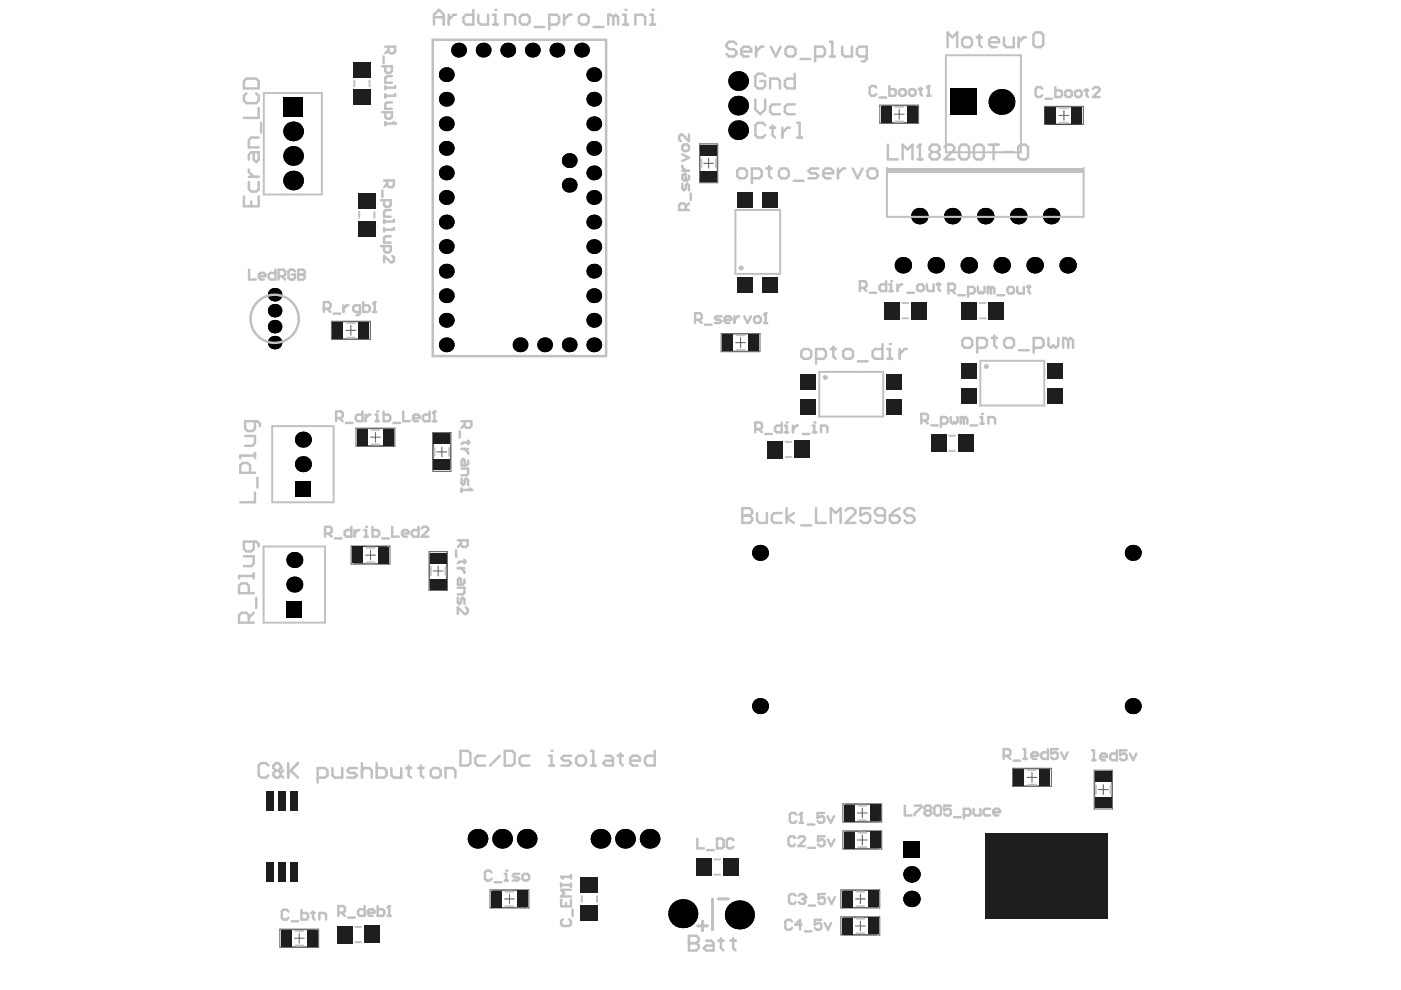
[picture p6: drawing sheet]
<svg xmlns="http://www.w3.org/2000/svg" width="297mm" height="210mm" viewBox="0 0 297 210" stroke-linecap="round" stroke-linejoin="round" font-family="sans-serif">
<g fill="none" stroke="#5a5a5a" stroke-width=".21">
<path d="M148.3 30.5h3.9v8.2h-3.9zM148.4 31.1h3.7v7h-3.7zM149.2 34.6h2.1M150.2 33.6v2.1M186.5 22.3h8.3v3.8h-8.3zM187.2 22.4h6.9v3.6h-6.9zM189.6 24.2h2.1M190.6 23.2v2.1M221.5 22.5h8.2v3.9h-8.2zM222.1 22.7h7v3.6h-7zM224.5 24.5h2.1M225.6 23.4v2.1"/>
<path d="M70.3 68.1h8.2v3.9h-8.2zM70.9 68.2h7v3.7h-7zM73.3 70h2.1M74.4 69v2.1M152.9 70.7h8.2v3.9h-8.2zM153.5 70.8h7v3.7h-7zM156 72.6h2.1M157 71.6v2.1M75.5 90.8h8.2v3.8h-8.2zM76.1 90.9h7v3.6h-7zM78.6 92.7h2M79.6 91.7v2"/>
<path d="M91.8 91.7h3.8v8.2h-3.8zM91.9 92.3h3.6v7h-3.6zM92.6 95.8h2.1M93.7 94.8v2.1M74.4 115.8h8.3v3.8h-8.3zM75.1 115.9h7v3.6h-7zM77.5 117.7h2.1M78.6 116.6v2.1M91 117h3.8v8.2h-3.8zM91.1 117.6h3.6v7h-3.6zM91.9 121.1h2M92.9 120v2.1"/>
<path d="M178.7 170.4h8.2v3.9h-8.2zM178.7 176.2h8.2v3.8h-8.2zM179.3 170.5h7v3.7h-7zM179.3 176.3h7v3.6h-7zM181.8 178.1h2.1M181.8 172.4h2.1M182.8 171.3v2.1M182.8 177.1v2M214.7 162.9h8.2v3.8h-8.2zM215.3 163h7v3.6h-7zM217.8 164.8h2M218.8 163.8v2.1"/>
<path d="M232 163.3h3.8v8.2h-3.8zM232.1 163.9h3.6v7h-3.6zM232.9 167.4h2.1M233.9 166.4v2.1M59.3 197h8.3v3.9h-8.3zM60 197.1h6.9v3.7h-6.9zM62.4 198.9h2.1M63.4 197.9v2.1M103.9 188.7h8.2v3.8h-8.2zM104.5 188.8h7v3.6h-7zM107 190.6h2.1M108 189.6v2"/>
<path d="M178.3 188.7h8.2v3.8h-8.2zM178.3 194.4h8.2v3.9h-8.2zM178.9 188.8h7v3.6h-7zM178.9 194.5h7v3.6h-7zM181.4 190.6h2.1M181.4 196.3h2.1M182.4 189.6v2M182.4 195.3v2.1"/>
</g>
<path d="M147.9 196.3h2.1M148.9 195.3v2.1M151 190.6v6.5M152.3 190.6h2.1" fill="none" stroke="#8c8c8c" stroke-width=".52"/>
<g fill="#000">
<circle cx="94.6" cy="15.8" r="1.56"/>
<circle cx="97.2" cy="10.6" r="1.56"/>
<circle cx="102.4" cy="10.6" r="1.56"/>
<circle cx="107.7" cy="10.6" r="1.56"/>
<circle cx="112.9" cy="10.6" r="1.56"/>
<circle cx="118.1" cy="10.6" r="1.56"/>
<circle cx="123.3" cy="10.6" r="1.56"/>
<circle cx="125.9" cy="15.8" r="1.56"/>
<circle cx="156.5" cy="17.2" r="2.08"/>
<circle cx="62.1" cy="33.1" r="2.08"/>
<circle cx="62.1" cy="27.9" r="2.08"/>
<circle cx="62.1" cy="38.3" r="2.08"/>
<circle cx="94.6" cy="31.5" r="1.56"/>
<circle cx="94.6" cy="26.2" r="1.56"/>
<circle cx="94.6" cy="21" r="1.56"/>
<circle cx="94.6" cy="36.7" r="1.56"/>
<circle cx="120.7" cy="34.1" r="1.56"/>
<circle cx="120.7" cy="39.3" r="1.56"/>
<circle cx="125.9" cy="21" r="1.56"/>
<circle cx="125.9" cy="26.2" r="1.56"/>
<circle cx="125.9" cy="31.5" r="1.56"/>
<circle cx="125.9" cy="36.7" r="1.56"/>
<circle cx="156.5" cy="27.6" r="2.08"/>
<circle cx="156.5" cy="22.4" r="2.08"/>
<circle cx="212.3" cy="21.6" r="2.73"/>
<circle cx="94.6" cy="52.3" r="1.56"/>
<circle cx="94.6" cy="57.5" r="1.56"/>
<circle cx="94.6" cy="41.9" r="1.56"/>
<circle cx="94.6" cy="47.1" r="1.56"/>
<circle cx="125.9" cy="52.3" r="1.56"/>
<circle cx="125.9" cy="41.9" r="1.56"/>
<circle cx="125.9" cy="47.1" r="1.56"/>
<circle cx="125.9" cy="57.5" r="1.56"/>
<circle cx="191.4" cy="56.2" r="1.74"/>
<circle cx="194.9" cy="45.8" r="1.74"/>
<circle cx="198.4" cy="56.2" r="1.74"/>
<circle cx="201.9" cy="45.8" r="1.74"/>
<circle cx="205.4" cy="56.2" r="1.74"/>
<circle cx="208.9" cy="45.8" r="1.74"/>
<circle cx="212.4" cy="56.2" r="1.74"/>
<circle cx="215.9" cy="45.8" r="1.74"/>
<circle cx="219.4" cy="56.2" r="1.74"/>
<circle cx="222.9" cy="45.8" r="1.74"/>
<circle cx="226.4" cy="56.2" r="1.74"/>
<circle cx="58.2" cy="69.3" r="1.43"/>
<circle cx="58.2" cy="65.9" r="1.43"/>
<circle cx="58.2" cy="72.6" r="1.43"/>
<circle cx="58.2" cy="62.5" r="1.43"/>
<circle cx="94.6" cy="67.9" r="1.56"/>
<circle cx="94.6" cy="62.7" r="1.56"/>
<circle cx="94.6" cy="73.1" r="1.56"/>
<circle cx="110.3" cy="73.1" r="1.56"/>
<circle cx="115.5" cy="73.1" r="1.56"/>
<circle cx="120.7" cy="73.1" r="1.56"/>
<circle cx="125.9" cy="73.1" r="1.56"/>
<circle cx="125.9" cy="67.9" r="1.56"/>
<circle cx="125.9" cy="62.7" r="1.56"/>
<circle cx="64.2" cy="93.2" r="1.69"/>
<circle cx="64.2" cy="98.4" r="1.69"/>
<circle cx="62.4" cy="118.7" r="1.69"/>
<circle cx="161.1" cy="117.2" r="1.69"/>
<circle cx="240.2" cy="117.2" r="1.69"/>
<circle cx="62.4" cy="123.9" r="1.69"/>
<circle cx="161.1" cy="149.7" r="1.69"/>
<circle cx="240.2" cy="149.7" r="1.69"/>
<circle cx="101.2" cy="177.8" r="2.08"/>
<circle cx="106.5" cy="177.8" r="2.08"/>
<circle cx="111.7" cy="177.8" r="2.08"/>
<circle cx="127.3" cy="177.8" r="2.08"/>
<circle cx="132.5" cy="177.8" r="2.08"/>
<circle cx="137.7" cy="177.8" r="2.08"/>
<circle cx="144.8" cy="193.7" r="3.1"/>
<circle cx="156.8" cy="194" r="3.1"/>
<circle cx="193.3" cy="190.6" r="1.74"/>
<circle cx="193.3" cy="185.4" r="1.74"/>
</g>
<g fill="#000">
<path d="M201.4 18.9h5.6v5.5h-5.6z" fill-rule="evenodd"/>
<path d="M201.4 18.9h5.6v5.5h-5.6z" fill-rule="evenodd"/>
<path d="M60.1 20.6h4.1v4.1h-4.1z" fill-rule="evenodd"/>
<path d="M60.1 20.6h4.1v4.1h-4.1z" fill-rule="evenodd"/>
<path d="M62.6 102h3.3v3.3h-3.3z" fill-rule="evenodd"/>
<path d="M62.6 102h3.3v3.3h-3.3z" fill-rule="evenodd"/>
<path d="M60.7 127.4h3.4v3.5h-3.4z" fill-rule="evenodd"/>
<path d="M60.7 127.4h3.4v3.5h-3.4z" fill-rule="evenodd"/>
<path d="M191.5 178.5h3.5v3.4h-3.5z" fill-rule="evenodd"/>
<path d="M191.5 178.5h3.5v3.4h-3.5z" fill-rule="evenodd"/>
</g>
<g fill="#1e1e1e">
<path d="M56.4 182.8h1.6v4.1h-1.6z" fill-rule="evenodd"/>
<path d="M56.4 167.7h1.6v4.1h-1.6z" fill-rule="evenodd"/>
<path d="M61.6 182.8h1.6v4.1h-1.6z" fill-rule="evenodd"/>
<path d="M61.6 167.7h1.6v4.1h-1.6z" fill-rule="evenodd"/>
<path d="M65.1 197.2h2.3v3.4h-2.3z" fill-rule="evenodd"/>
<path d="M77.2 196.3h3.2v3.7h-3.2z" fill-rule="evenodd"/>
<path d="M81.2 91h2.3v3.5h-2.3z" fill-rule="evenodd"/>
<path d="M156.4 58.8h3.3v3.3h-3.3z" fill-rule="evenodd"/>
<path d="M156.4 40.7h3.3v3.3h-3.3z" fill-rule="evenodd"/>
<path d="M178.5 194.6h2.3v3.5h-2.3z" fill-rule="evenodd"/>
<path d="M214.9 163.1h2.3v3.5h-2.3z" fill-rule="evenodd"/>
<path d="M153.1 70.9h2.3v3.5h-2.3z" fill-rule="evenodd"/>
<path d="M178.5 188.9h2.3v3.5h-2.3z" fill-rule="evenodd"/>
<path d="M186.7 22.5h2.3v3.5h-2.3z" fill-rule="evenodd"/>
<path d="M227.2 22.8h2.3v3.4h-2.3z" fill-rule="evenodd"/>
<path d="M91.2 122.7h3.4v2.3h-3.4z" fill-rule="evenodd"/>
<path d="M148.5 30.7h3.5v2.3h-3.5z" fill-rule="evenodd"/>
<path d="M232.2 163.5h3.4v2.3h-3.4z" fill-rule="evenodd"/>
<path d="M59.5 197.2h2.3v3.5h-2.3z" fill-rule="evenodd"/>
<path d="M59 182.8h1.6v4.1h-1.6z" fill-rule="evenodd"/>
<path d="M59 167.7h1.6v4.1h-1.6z" fill-rule="evenodd"/>
<path d="M71.5 196.3h3.2v3.7h-3.2z" fill-rule="evenodd"/>
<path d="M74.7 115.9h2.2v3.5h-2.2z" fill-rule="evenodd"/>
<path d="M75.7 90.9h2.3v3.5h-2.3z" fill-rule="evenodd"/>
<path d="M76 68.3h2.3v3.5h-2.3z" fill-rule="evenodd"/>
<path d="M70.5 68.3h2.3v3.5h-2.3z" fill-rule="evenodd"/>
<path d="M74.9 13.2h3.7v3.3h-3.7z" fill-rule="evenodd"/>
<path d="M74.9 19h3.7v3.2h-3.7z" fill-rule="evenodd"/>
<path d="M80.2 116h2.3v3.5h-2.3z" fill-rule="evenodd"/>
<path d="M91.2 117.2h3.4v2.3h-3.4z" fill-rule="evenodd"/>
<path d="M123.1 191.8h3.7v3.3h-3.7z" fill-rule="evenodd"/>
<path d="M123.1 186.1h3.7v3.2h-3.7z" fill-rule="evenodd"/>
<path d="M153.3 182h3.3v3.7h-3.3z" fill-rule="evenodd"/>
<path d="M147.6 182h3.2v3.6h-3.2z" fill-rule="evenodd"/>
<path d="M148.5 36.2h3.5v2.3h-3.5z" fill-rule="evenodd"/>
<path d="M162.7 93.5h3.2v3.7h-3.2z" fill-rule="evenodd"/>
<path d="M168.4 93.4h3.3v3.7h-3.3z" fill-rule="evenodd"/>
<path d="M169.6 79.3h3.3v3.3h-3.3z" fill-rule="evenodd"/>
<path d="M169.6 84.6h3.3v3.3h-3.3z" fill-rule="evenodd"/>
<path d="M184 194.6h2.3v3.4h-2.3z" fill-rule="evenodd"/>
<path d="M184.4 176.3h2.3v3.5h-2.3z" fill-rule="evenodd"/>
<path d="M187.9 84.6h3.3v3.3h-3.3z" fill-rule="evenodd"/>
<path d="M187.8 79.3h3.3v3.2h-3.3z" fill-rule="evenodd"/>
<path d="M187.5 64h3.2v3.7h-3.2z" fill-rule="evenodd"/>
<path d="M197.4 92.2h3.2v3.7h-3.2z" fill-rule="evenodd"/>
<path d="M203.1 92.1h3.2v3.7h-3.2z" fill-rule="evenodd"/>
<path d="M203.7 77h3.3v3.2h-3.3z" fill-rule="evenodd"/>
<path d="M203.8 82.3h3.3v3.3h-3.3z" fill-rule="evenodd"/>
<path d="M203.9 64h3.2v3.7h-3.2z" fill-rule="evenodd"/>
<path d="M220.4 163h2.3v3.5h-2.3z" fill-rule="evenodd"/>
<path d="M222 82.2h3.3v3.3h-3.3z" fill-rule="evenodd"/>
<path d="M222 76.9h3.3v3.3h-3.3z" fill-rule="evenodd"/>
<path d="M232.2 169h3.4v2.3h-3.4z" fill-rule="evenodd"/>
<path d="M104.1 188.9h2.3v3.5h-2.3z" fill-rule="evenodd"/>
<path d="M109.6 188.8h2.3v3.5h-2.3z" fill-rule="evenodd"/>
<path d="M158.6 70.9h2.3v3.5h-2.3z" fill-rule="evenodd"/>
<path d="M184 188.9h2.3v3.4h-2.3z" fill-rule="evenodd"/>
<path d="M184.4 170.6h2.3v3.5h-2.3z" fill-rule="evenodd"/>
<path d="M192.3 22.4h2.3v3.5h-2.3z" fill-rule="evenodd"/>
<path d="M221.7 22.7h2.3v3.5h-2.3z" fill-rule="evenodd"/>
<path d="M92 97.4h3.4v2.3h-3.4z" fill-rule="evenodd"/>
<path d="M76 46.8h3.6v3.3h-3.6z" fill-rule="evenodd"/>
<path d="M92 91.9h3.4v2.3h-3.4z" fill-rule="evenodd"/>
<path d="M76 41h3.6v3.3h-3.6z" fill-rule="evenodd"/>
<path d="M178.9 176.4h2.3v3.5h-2.3z" fill-rule="evenodd"/>
<path d="M161.7 58.8h3.2v3.3h-3.2z" fill-rule="evenodd"/>
<path d="M193.2 64.1h3.2v3.6h-3.2z" fill-rule="evenodd"/>
<path d="M161.7 40.7h3.2v3.3h-3.2z" fill-rule="evenodd"/>
<path d="M209.6 64.1h3.3v3.6h-3.3z" fill-rule="evenodd"/>
<path d="M178.9 170.7h2.3v3.4h-2.3z" fill-rule="evenodd"/>
<path d="M208.9 176.5h26.1v18.3h-26.1z" fill-rule="evenodd"/>
</g>
<g fill="none" stroke="#c0c0c0" stroke-width=".42">
<path d="M55.9 19.7h12.3v21.5h-12.3zM75.1 17.1v1.2M78.4 17.1v1.2M200.6 11.7h15.9v20.6h-15.9zM148.7 33.8v1.7M151.8 33.8v1.7M188 35.6v10.4h41.7v-10.4M189.8 25.8h1.7M189.8 22.7h1.7M224.7 26h1.7M224.7 22.9h1.7M76.2 44.9v1.3"/>
<path d="M79.4 44.9v1.3M155.9 44.5h9.5v13.6h-9.5zM73.6 71.6h1.6M73.6 68.5h1.6M156.2 74.2h1.7M156.2 71.1h1.7M173.7 78.8h13.6v9.5h-13.6zM191.3 67.5h1.3M191.3 64.3h1.3M207.7 67.5h1.3M207.7 64.3h1.3M207.8 76.5h13.6v9.5h-13.6z"/>
<path d="M57.7 90.4h13v16.1h-13zM78.8 94.3h1.6M78.8 91.1h1.6M92.1 95v1.7M95.2 95v1.7M166.6 96.9h1.2M166.6 93.7h1.2M201.2 95.6h1.3M201.2 92.4h1.3M55.9 115.9h13v16.1h-13zM77.7 119.3h1.7M77.7 116.1h1.7"/>
<path d="M91.3 120.2v1.7M94.5 120.2v1.7M182 176.5h1.7M182 173.9h1.7M182 170.8h1.7M182 179.7h1.7M218 163.3h1.6M218 166.4h1.6M232.4 166.6v1.7M235.5 166.6v1.7M62.6 197.4h1.7M75.3 199.8h1.3"/>
<path d="M75.3 196.5h1.3M107.2 189h1.7M107.2 192.2h1.7M123.3 190v1.2M126.6 190v1.2M151.4 185.4h1.3M151.4 182.2h1.3M181.6 189h1.6M181.6 197.9h1.6M181.6 194.8h1.6M181.6 192.2h1.6M62.6 200.5h1.7"/>
</g>
<path d="M128.5 75.3v-66.9h-36.7v67.1h36.7M151 190.6v6.5" fill="none" stroke="#c0c0c0" stroke-width=".52"/>
<path d="M188 35.6h41.5v1h-41.5z" fill-rule="evenodd" fill="#c0c0c0"/>
<path d="M119 187.3v.7M119 190.8v1.4h2v-1.4M119 187.6h2M119 185.9h2M119.3 194.9l-.3 .4v.7l.3 .3h1.4l.3-.3v-.7l-.3-.4M120 191.5v.7M121 185.5v.8M121 187.3v.7M121 188.7h-2l.6 .7-.6 .7h2M121.4 192.8v1.4M152.3 190.6h2.1" fill="none" stroke="#c0c0c0" stroke-width=".52"/>
<circle cx="119" cy="185.9" r=".26" fill="#c0c0c0"/>
<g fill="none" stroke="#c0c0c0" stroke-width=".52">
<path d="M144.7 39v1l.3 .4 .4-.4v-.7l.3-.3 .4 .3v1.1M144.7 31l.3-.4h.7l.4 .4v.7l-.4 .3h-.7l-.3-.3zM144.7 35.2v.3l.7 .7M144.7 36.2h1.4M144.7 32.7l1.4 .7-1.4 .7M146.1 28.5v1.4l-1.4-1.4h-.3l-.4 .4v.7l.4 .3M146.1 37.2v.7l-.4 .4h-.7l-.3-.4v-.7l.3-.3h.4v1.4M145.4 44.5v-1l-.4-.4h-.6l-.4 .4v1h2.1M146.1 43.1l-.7 .7M146.4 41v1.4M168.9 172.7l-.4-.3h-.7l-.4 .3v1.4l.4 .4h.7l.4-.4M169.5 174.5h.7"/>
<path d="M169.9 172.4v2.1M119 185.9l.3 .4"/>
</g>
<circle cx="169.9" cy="172.4" r=".26" fill="#c0c0c0"/>
<path d="M169.9 172.4l-.4 .3M171.3 174.8h1.4M174.7 172.4h-1.4v1l.8-.4h.3l.3 .4v.7l-.3 .4h-.7l-.4-.4M175.4 173l.8 1.5 .6-1.5M146.1 198.4v3.1h1.5l.6-.5v-.5l-.6-.5h-1.5M147.9 196.3h2.1M148.9 195.3v2.1" fill="none" stroke="#c0c0c0" stroke-width=".52"/>
<circle cx="146.1" cy="200" r=".26" fill="#c0c0c0"/>
<g fill="none" stroke="#c0c0c0" stroke-width=".52">
<path d="M51.7 17.2l.5-.5h2.1l.5 .5v1.5h-3.1zM52.2 19.8l-.5 .5v1.1l.5 .5h2.1l.5-.5v-1.1l-.5-.5M81 14.1h2.1v1l-.4 .4h-.6l-.4-.4v-1M81.3 12v1.4M81.7 9.9h2.1v1l-.4 .4h-.7l-.3-.4v-1M81.7 18.2v.7M81.7 19.9v.8M82.4 10.6l-.7 .7M83.1 16.1h-1l-.4 .4v1h1.4M83.8 18.2v.4h-2.1M83.8 19.9v.4h-2.1M52.8 38.5v1.6l.5 .5h1l.5-.5v-1.6"/>
<path d="M52.8 35.9v.6l1 1M52.8 37.5h2M53.8 32.3v1.5l.5 .6 .5-.6v-1.5h-1.5l-.5 .5v1M54.8 22.9v2.1h-3.1M54.8 29.2h-1.5l-.5 .5v1.5h2M55.4 26v2.1M81 23.8h2.1v1l-.4 .4h-.6l-.4-.4v-1M81.7 25.9v.7M81.7 26.2h2.1M83.1 21.7h-1l-.4 .3v1.1h1.4M51.7 41.7v2h3.1v-2M53.3 42.7v1"/>
<path d="M52 92.4h2.1v1.6l-.6 .5h-1.5M54.1 89.3v1.6l-.6 .5h-1l-.5-.5v-1.6h2.6l.5 .5v.6M54.1 96.1v1M54.1 96.6h-3.2v.5M53 100.2v-1.5l-.5-.5h-1l-.6 .5v1.5h3.2M54.1 104.4v2.1h-3.2M54.6 101.3v2.1M217 158.8h.3v2.1M222.2 158.8v2.1h-1.1l-.3-.4v-.6l.3-.4h1.1M224.3 158.8h-1.4v1.1l.7-.4h.3l.4 .4v.6l-.4 .4h-.7l-.3-.4M224.9 159.5l.8 1.4 .7-1.4M231.6 159.1h.3v2.1"/>
<path d="M236.8 159.1v2.1h-1.1l-.3-.4v-.7l.3-.3h1.1M238.9 159.1h-1.4v1l1-.3 .4 .3v.7l-.4 .4h-.7l-.3-.4M239.5 159.8l.8 1.4 .7-1.4M147.8 177.8v2.1h1.5M152 177.8h1.1l.3 .4v1.3l-.3 .4h-1.1zM155.5 178.2l-.4-.4h-.6l-.4 .4v1.3l.4 .4h.6l.4-.4M168.6 177.7l-.4-.4h-.6l-.4 .4v1.3l.4 .4h.6l.4-.4M169.3 177.7l.3-.4h.7l.4 .4v.3l-1.4 1.4h1.4M171.4 179.8h1.4M174.8 177.3h-1.4v1.1l.7-.4h.4l.3 .4v.6l-.3 .4h-.7l-.4-.4M175.5 178l.7 1.4 .7-1.4M212.8 160.2h1l.4-.3v-.7l-.4-.4h-1v2.1"/>
<path d="M213.5 160.2l.7 .7M214.9 161.3h1.4M217 160.9h.6M218.7 160.2h1.4v-.3l-.4-.4h-.6l-.4 .4v.6l.4 .4h.6M231.6 161.2h.6M233.3 160.5h1.4v-.4l-.4-.3h-.6l-.4 .3v.7l.4 .4h.6M146.1 198.4h1.5l.6 .5v.5l-.6 .6h-1.5M149.7 199.4h1.1l.5 .6v1.5h-1.6l-.5-.5 .5-.5h1.6M149.9 180.2h1.4M152.3 199.4h1.1M152.9 198.9v2.1l.5 .5M154.9 199.4h1.1"/>
<path d="M155.5 198.9v2.1l.5 .5M167.9 195.4l-.3-.4h-.7l-.4 .4v1.3l.4 .4h.7l.3-.4M169.9 196.1h-1.3l1-1.1v2.1M170.7 197.5h1.3M174.1 195h-1.3v1.1l.6-.4h.4l.3 .4v.6l-.3 .4h-.7l-.3-.4M174.8 195.7l.7 1.4 .7-1.4"/>
</g>
<circle cx="83.8" cy="26.2" r=".26" fill="#c0c0c0"/>
<g fill="none" stroke="#c0c0c0" stroke-width=".52">
<path d="M83.4 25.9l.4 .3M97.5 91.4v1.4M97.9 89.3h2v1.1l-.3 .3h-.7l-.4-.3v-1.1M97.9 99.4h1.4v1l-.4 .4h-1M97.9 95.2h1.4M98.5 90l-.6 .7M98.5 95.2l.8 .7v.3M99.3 97.6v.7l-.4 .4h-1v-1.1l.3-.3 .3 .3v1.1M99.3 93.5v.7M99.6 93.8h-1.4l-.3 .4M97.9 101.4v1.1l.3 .3 .3-.3v-.7l.4-.4 .4 .4v1M97.9 103.5v.8"/>
<path d="M97.9 103.9h2"/>
</g>
<circle cx="99.9" cy="103.9" r=".26" fill="#c0c0c0"/>
<path d="M99.6 103.5l.3 .4M168.7 189.9l-.4-.3h-.6l-.4 .3v1.4l.4 .3h.6l.4-.3M169.4 189.9l.3-.3h.7l.3 .3v.3" fill="none" stroke="#c0c0c0" stroke-width=".52"/>
<circle cx="170.7" cy="190.2" r=".26" fill="#c0c0c0"/>
<g fill="none" stroke="#c0c0c0" stroke-width=".52">
<path d="M81.4 38.3h2.1v1l-.3 .4h-.7l-.4-.4v-1M82.1 39l-.7 .7M80.8 42.4h2v1.1l-.3 .3h-.7l-.4-.3v-1.1M80.8 52.2h2v1l-.3 .3h-.7l-.4-.3v-1M81.1 40.4v1.4M81.4 46.6v.7M81.4 48.3v.8M82.8 44.5h-1l-.4 .4v1h1.4M82.8 50.1h-1l-.4 .3v1.1h1.4M83.2 54.3l.3 .3v.7l-.3 .3h-.4l-1.4-1.3v1.3M83.5 46.6v.4h-2.1M83.5 48.3v.4h-2.1"/>
<path d="M51.7 118h2.1v1.5l-.5 .5h-1.6M53.8 114.8v1.6l-.5 .5h-1.1l-.5-.5v-1.6h2.6l.5 .5v.6M96.7 116.6v1.5M97.1 114.6h2.1v1l-.4 .4h-.7l-.4-.4v-1M97.7 115.2l-.6 .8M98.5 118.7v.7M98.8 119.1h-1.4l-.3 .3M52.8 132v-1.6l-.6-.5h-1l-.5 .5v1.6h3.1M52.8 125.8v-1.6l-.6-.5h-1l-.5 .5v1.6h3.1M53.8 122.1h-3.1v.5M53.8 129.9l-1 1.1M53.8 121.6v1"/>
<path d="M54.3 126.8v2.1M97.1 126.7v1l.3 .4 .3-.4v-.6l.4-.4 .4 .4v1M97.1 124.6h1.4v1.1l-.4 .3h-1M97.1 120.5h1.4M97.7 120.5l.8 .7v.3M98.5 122.9v.7l-.4 .3h-1v-1l.3-.4 .3 .4v1M98.8 128.8l.4 .3v.7l-.4 .4h-.3l-1.4-1.4v1.4M61.2 193.3l-.4-.4h-.7l-.4 .4v1.3l.4 .4h.7l.4-.4M61.8 195.3h1.4M63.9 192.9v2.1h1.1l.3-.4v-.7l-.3-.3h-1.1M66 193.6h.7M66.4 193.3v1.3l.3 .4"/>
<path d="M67.7 195v-1.4h1.1l.3 .3v1.1M104.2 185l-.4-.4h-.6l-.4 .4v1.3l.4 .4h.6l.4-.4M104.9 187.1h1.4M107 186.7h.7M107 185.3h.3v1.4M170.1 190.6h.3M170.4 190.6l.3 .4v.3l-.3 .3h-.7l-.3-.3M170.7 190.2l-.3 .4M171.5 192h1.3M174.9 189.6h-1.4v1l.7-.4h.4l.3 .4v.7l-.3 .3h-.7l-.4-.3M175.6 190.2l.7 1.4 .7-1.4"/>
</g>
<circle cx="107.3" cy="184.6" r=".26" fill="#c0c0c0"/>
<path d="M187.9 59.6v2.1h-1.1l-.3-.4v-.6l.3-.4h1.1M182.3 61h1l.4-.3v-.7l-.4-.4h-1v2.1M183 61l.7 .7M184.4 62.1h1.4M188.6 61.7h.6M188.6 60.3h.3v1.4M110.1 185.3h-1l-.4 .3 .4 .4h.6l.4 .3-.4 .4h-1M110.8 185.6l.3-.3h.7l.4 .3v.7l-.4 .4h-.7l-.3-.4z" fill="none" stroke="#c0c0c0" stroke-width=".52"/>
<circle cx="188.9" cy="59.6" r=".26" fill="#c0c0c0"/>
<g fill="none" stroke="#c0c0c0" stroke-width=".52">
<path d="M185.8 18.6l-.4-.4h-.6l-.4 .4v1.3l.4 .4h.6l.4-.4M188.6 18.2v2.1h1l.4-.4v-.6l-.4-.4h-1M190.6 19.3l.4-.4h.7l.4 .4v.6l-.4 .4h-.7l-.4-.4zM192.7 19.3l.4-.4h.7l.3 .4v.6l-.3 .4h-.7l-.4-.4zM194.8 18.9h.7M195.2 18.6v1.3l.3 .4M196.9 18.2v2.1M162.2 26.6l-.5-.6h-1l-.6 .6v2l.6 .6h1l.5-.6M163.3 27.1h1M163.8 26.6v2l.5 .6M165.9 27.1v2.1M167.4 27.1h-.5l-1 1"/>
<path d="M169 26h.5v3.2M169 29.2h1.1M186.5 20.7h1.4M196.5 20.3h.8M199 60v1.3l.4 .4M190.3 60.3v1.4M191.3 60.3h-.3l-.7 .7M192.4 62.1h1.4M194.5 60.7l.3-.4h.7l.4 .4v.6l-.4 .4h-.7l-.3-.4zM196.5 60.3v1l.4 .4h1v-1.4M198.6 60.3h.8"/>
</g>
<circle cx="196.9" cy="18.2" r=".26" fill="#c0c0c0"/>
<path d="M196.9 18.2l-.4 .4M71.7 193.5h1.1l.3-.4v-.6l-.3-.4h-1.1v2.1M72.4 193.5l.7 .7M73.8 194.6h1.4M77.3 192.1v2.1h-1l-.4-.4v-.7l.4-.3h1M78 193.5h1.4v-.4l-.4-.3h-.6l-.4 .3v.7l.4 .4h.6M80.1 192.1v2.1h1l.4-.4v-.7l-.4-.3h-1M82.2 194.2h.6M82.5 192.1v2.1" fill="none" stroke="#c0c0c0" stroke-width=".52"/>
<circle cx="82.5" cy="192.1" r=".26" fill="#c0c0c0"/>
<path d="M157.4 107.7v3.2h1.5l.6-.6v-.5l-.6-.5h-1.5M82.5 192.1l-.3 .4" fill="none" stroke="#c0c0c0" stroke-width=".52"/>
<circle cx="157.4" cy="109.3" r=".26" fill="#c0c0c0"/>
<g fill="none" stroke="#c0c0c0" stroke-width=".52">
<path d="M147.4 67.8h1l.4-.4v-.6l-.4-.4h-1v2.1M148.1 67.8l.7 .7M149.5 68.8h1.4M153 67.1h-1.1l-.4 .3 .4 .4h.7l.4 .3-.4 .4h-1.1M153.6 67.8h1.4v-.4l-.3-.3h-.7l-.4 .3v.7l.4 .4h.7M155.7 67.1v1.4M156.8 67.1h-.4l-.7 .7M157.8 67.1l.7 1.4 .7-1.4M159.9 67.4l.4-.3h.6l.4 .3v.7l-.4 .4h-.6l-.4-.4zM162 68.5h.7M162.3 66.4v2.1M157.4 107.7h1.5l.6 .6v.5l-.6 .5h-1.5"/>
<path d="M160.5 108.8v1.5l.5 .6h1.6v-2.1M165.7 108.8h-1.5l-.6 .5v1l.6 .6h1.5M166.8 107.7v3.2M168.3 108.8l-1.5 1 1.5 1.1M169.9 111.4h2.1M173 107.7v3.2h2.1M176.2 110.9v-3.2l1 1.1 1-1.1v3.2M179.3 108.3l.5-.6h1l.6 .6v.5l-2.1 2.1h2.1M184.5 107.7h-2.1v1.6l1.1-.5h.5l.5 .5v1l-.5 .6h-1.1l-.5-.6M187.6 109.3h-1.5l-.6-.5v-.5l.6-.6h1l.5 .6v2l-.5 .6h-1l-.6-.6M188.7 109.3h1.5l.5 .5v.5l-.5 .6h-1l-.5-.6zM190.7 107.7l-1 .6-1 1"/>
<path d="M193.9 108.3l-.5-.6h-1.1l-.5 .6v.5l.5 .5h1.1l.5 .5v.5l-.5 .6h-1.1l-.5-.6"/>
</g>
<circle cx="162.3" cy="66.4" r=".26" fill="#c0c0c0"/>
<g fill="none" stroke="#c0c0c0" stroke-width=".52">
<path d="M156.1 9.4l-.5-.5h-1l-.6 .5v.5l.6 .5h1l.5 .5v.6l-.5 .5h-1l-.6-.5M157.2 10.9h2.1v-.5l-.6-.5h-1l-.5 .5v1.1l.5 .5h1M160.3 9.9v2.1M161.9 9.9h-.6l-1 1M162.2 16.1l-.5-.5h-1l-.6 .5v2.1l.6 .5h1l.5-.5v-1h-1M163.3 18.7v-2h1.5l.6 .5v1.5M163.4 9.9l1.1 2.1 1-2.1M166.6 10.4l.5-.5h1l.5 .5v1.1l-.5 .5h-1l-.5-.5zM168.5 15.6v3.1h-1.6l-.5-.5v-1l.5-.5h1.6M169.7 12.5h2.1M172.8 12h1.6l.5-.5v-1.1l-.5-.5h-1.6v3.1M175.9 8.9h.6v3.1"/>
<path d="M175.9 12h1.1M178.6 9.9v1.6l.5 .5h1.5v-2.1M183.8 12h-1.6l-.5-.5v-1.1l.5-.5h1.6v2.6l-.6 .5h-.5M221 18.9l-.4-.4h-.7l-.3 .4v1.3l.3 .4h.7l.4-.4M223.7 18.5v2.1h1.1l.4-.4v-.7l-.4-.3h-1.1M225.8 19.5l.4-.3h.7l.3 .3v.7l-.3 .4h-.7l-.4-.4zM227.9 19.5l.4-.3h.7l.3 .3v.7l-.3 .4h-.7l-.4-.4zM230 19.2h.7M230.4 18.9v1.3l.3 .4M231.7 18.9l.4-.4h.7l.3 .4v.3l-1.4 1.4h1.4M156.3 36.2l.5-.5h1.1l.5 .5v1.1l-.5 .5h-1.1l-.5-.5zM159.4 37.8h1.6l.5-.5v-1.1l-.5-.5h-1.6v3.1"/>
<path d="M162.5 35.7h1.1M163.1 35.2v2.1l.5 .5M165.2 36.2l.5-.5h1l.5 .5v1.1l-.5 .5h-1l-.5-.5zM168.3 38.3h2.1M173.5 35.7h-1.6l-.5 .5 .5 .6h1.1l.5 .5-.5 .5h-1.6M174.5 36.8h2.1v-.6l-.5-.5h-1l-.6 .5v1.1l.6 .5h1M177.7 35.7v2.1M179.2 35.7h-.5l-1 1.1M180.8 35.7l1 2.1 1.1-2.1M183.9 36.2l.5-.5h1.1l.5 .5v1.1l-.5 .5h-1.1l-.5-.5zM221.7 20.9h1.4M52.8 57.2v2.1h1.4"/>
<path d="M54.9 58.6h1.4v-.4l-.4-.3h-.6l-.4 .3v.7l.4 .4h.6M58.4 57.2v2.1h-1.1l-.3-.4v-.7l.3-.3h1.1M59.1 58.6h1l.4-.4v-.7l-.4-.3h-1v2.1M59.7 58.6l.8 .7M62.6 57.5l-.4-.3h-.7l-.3 .3v1.4l.3 .4h.7l.4-.4v-.7h-.8M63.2 57.2v2.1h1.1l.3-.4v-.3l-.3-.4h-1.1M162.3 66.4l-.3 .4"/>
</g>
<circle cx="63.2" cy="58.2" r=".26" fill="#c0c0c0"/>
<path d="M63.2 57.2h1.1l.3 .3v.4l-.3 .3h-1.1M71.3 88.6h1l.4-.3v-.7l-.4-.4h-1v2.1M71.9 88.6l.8 .7M73.3 89.7h1.5M76.8 87.2v2.1h-1l-.4-.4v-.6l.4-.4h1M77.5 87.9v1.4M78.6 87.9h-.4l-.7 .7M79.6 89.3h.7M79.6 87.9h.4v1.4" fill="none" stroke="#c0c0c0" stroke-width=".52"/>
<circle cx="80" cy="87.2" r=".26" fill="#c0c0c0"/>
<path d="M81.3 87.2v2.1h1.1l.3-.4v-.6l-.3-.4h-1.1M83.4 89.7h1.4M85.5 87.2v2.1h1.4M87.6 88.6h1.4v-.3l-.4-.4h-.7l-.3 .4v.6l.3 .4h.7M91.1 87.2v2.1h-1.1l-.3-.4v-.6l.3-.4h1.1M91.8 89.3h.7M92.1 87.2v2.1" fill="none" stroke="#c0c0c0" stroke-width=".52"/>
<circle cx="92.1" cy="87.2" r=".26" fill="#c0c0c0"/>
<path d="M169.9 74.5l.5-.5h1.1l.5 .5v1.1l-.5 .5h-1.1l-.5-.5zM173 76.1h1.6l.5-.5v-1.1l-.5-.5h-1.6v3.1M176.2 74h1M176.7 73.5v2.1l.5 .5M178.8 74.5l.5-.5h1l.5 .5v1.1l-.5 .5h-1l-.5-.5zM181.9 76.6h2.1M187.1 73v3.1h-1.6l-.5-.5v-1.1l.5-.5h1.6M188.1 76.1h1.1M188.1 74h.6v2.1M92.1 87.2l-.3 .4" fill="none" stroke="#c0c0c0" stroke-width=".52"/>
<circle cx="188.7" cy="73" r=".26" fill="#c0c0c0"/>
<path d="M190.7 74v2.1M192.3 74h-.5l-1.1 1M160.1 91h1.1l.4-.4v-.7l-.4-.3h-1.1v2.1M160.8 91l.8 .7M162.2 92h1.4M165.7 89.6v2.1h-1l-.4-.4v-.7l.4-.4h1M166.4 91.7h.7M166.4 90.2h.4v1.5" fill="none" stroke="#c0c0c0" stroke-width=".52"/>
<circle cx="166.8" cy="89.6" r=".26" fill="#c0c0c0"/>
<path d="M168.1 90.2v1.5M169.2 90.2h-.3l-.8 .8M170.2 92h1.4M172.3 90.2h.4v1.5M172.3 91.7h.7" fill="none" stroke="#c0c0c0" stroke-width=".52"/>
<circle cx="172.7" cy="89.6" r=".26" fill="#c0c0c0"/>
<path d="M160.1 21.1v2.1l1.1 1 1-1v-2.1M165.4 22.1h-1.6l-.5 .6v1l.5 .5h1.6M168.5 22.1h-1.6l-.5 .6v1l.5 .5h1.6M174.1 91.7v-1.5h1l.3 .4v1.1M56.9 162.3l-.5-.5h-1l-.6 .5v2.1l.6 .5h1l.5-.5M59.5 162.8v-.5l-.5-.5h-.5l-.5 .5v.5l.5 .6-.5 .5v.5l.5 .5h.5l.5-.5 .6 .5" fill="none" stroke="#c0c0c0" stroke-width=".52"/>
<circle cx="59.5" cy="162.8" r=".26" fill="#c0c0c0"/>
<g fill="none" stroke="#c0c0c0" stroke-width=".52">
<path d="M97.6 159.2h1.6l.5 .5v2.1l-.5 .5h-1.6zM107 159.2h1.6l.5 .5v2.1l-.5 .5h-1.6zM58.5 163.4h.5M59 163.4l.5 .5M59.5 162.8l-.5 .6M59.5 163.9v.5M60.1 163.4l-.6 .5M61.1 161.8v3.1M61.6 163.4l1.6 1.5M63.2 161.8l-2.1 2.1M67.4 164.9h1.5l.5-.5v-1l-.5-.6h-1.5v3.1M70.5 162.8v1.6l.5 .5h1.6v-2.1"/>
<path d="M75.7 162.8h-1.6l-.5 .6 .5 .5h1.1l.5 .5-.5 .5h-1.6M76.7 163.4l.6-.6h1l.5 .6v1.5M76.7 161.8v3.1M79.9 161.8v3.1h1.5l.6-.5v-1l-.6-.6h-1.5M83 162.8v1.6l.5 .5h1.6v-2.1M86.1 162.8h1.1M86.6 162.3v2.1l.6 .5M88.7 162.8h1.1M89.2 162.3v2.1l.6 .5M91.3 163.4l.6-.6h1l.5 .6v1l-.5 .5h-1l-.6-.5zM94.5 164.9v-2.1h1.5l.5 .6v1.5M102.9 160.2h-1.6l-.5 .6v1l.5 .5h1.6"/>
<path d="M106 160.2l-2.1 2.1M112.2 160.2h-1.5l-.5 .6v1l.5 .5h1.5M116.4 162.3h1.1M116.4 160.2h.5v2.1"/>
</g>
<circle cx="116.9" cy="159.2" r=".26" fill="#c0c0c0"/>
<g fill="none" stroke="#c0c0c0" stroke-width=".52">
<path d="M68.9 113.1h1.1l.3-.4v-.6l-.3-.4h-1.1v2.1M69.6 113.1l.7 .7M71 114.1h1.4M74.5 111.7v2.1h-1l-.4-.4v-.7l.4-.3h1M75.2 112.4v1.4M76.2 112.4h-.3l-.7 .7M77.3 113.8h.6M77.3 112.4h.3v1.4M125.3 159.2h.5v3.1M131.5 159.7v2.1l.5 .5M138.8 159.2v3.1h-1.5l-.6-.5v-1l.6-.6h1.5M121.1 160.2h-1.6l-.5 .6 .5 .5h1.1l.5 .5-.5 .5h-1.6"/>
<path d="M122.1 160.8l.6-.6h1l.5 .6v1l-.5 .5h-1l-.6-.5zM125.3 162.3h1M128.4 160.2h1l.6 .6v1.5h-1.6l-.5-.5 .5-.5h1.6M131 160.2h1M133.6 161.3h2.1v-.5l-.5-.6h-1.1l-.5 .6v1l.5 .5h1.1"/>
</g>
<circle cx="77.6" cy="111.7" r=".26" fill="#c0c0c0"/>
<g fill="none" stroke="#c0c0c0" stroke-width=".52">
<path d="M68.7 65.5h1l.4-.4v-.7l-.4-.3h-1v2M69.3 65.5l.8 .6M70.7 66.5h1.5M72.8 64.7v1.4M73.9 64.7h-.4l-.7 .8M76.3 66.1h-1l-.4-.3v-.7l.4-.4h1v1.8l-.3 .3h-.4M77 64.1v2h1l.4-.3v-.7l-.4-.4h-1M79.1 66.1h.7M79.4 64.1v2M201.1 61.6h1l.4-.4v-.7l-.4-.4h-1v2.1M201.7 61.6l.8 .6M203.2 62.6h1.4"/>
<path d="M205.2 62.2h1.1l.4-.3v-.7l-.4-.4h-1.1v2.1M207.3 60.8v1.1l.4 .3 .3-.3 .4 .3 .3-.3v-1.1M210.1 61.2l-.3-.4h-.4v1.4M210.1 61.2v1M210.1 61.2l.4-.4 .3 .4v1M211.5 62.6h1.4M213.6 61.2l.3-.4h.7l.4 .4v.7l-.4 .3h-.7l-.3-.3zM215.7 60.8v1.1l.3 .3h1.1v-1.4M217.8 60.8h.6M218.1 60.5v1.4l.3 .3M79 111.7v2.1h1l.4-.4v-.7l-.4-.3h-1M81.1 114.1h1.4"/>
<path d="M83.2 111.7v2.1h1.4M85.2 113.1h1.4v-.4l-.3-.3h-.7l-.4 .3v.7l.4 .4h.7M88.7 111.7v2.1h-1l-.4-.4v-.7l.4-.3h1M89.4 112.1l.4-.4h.6l.4 .4v.3l-1.4 1.4h1.4"/>
</g>
<circle cx="79.4" cy="64.1" r=".26" fill="#c0c0c0"/>
<path d="M188.2 30.7v3.1h2.1M191.4 33.8v-3.1l1 1 1.1-1v3.1M194.5 33.8h1M195 30.7v3.1M79.4 64.1l-.3 .3" fill="none" stroke="#c0c0c0" stroke-width=".52"/>
<circle cx="195" cy="30.7" r=".26" fill="#c0c0c0"/>
<g fill="none" stroke="#c0c0c0" stroke-width=".52">
<path d="M195 30.7l-.5 .5M197.6 32.2l-.5-.5v-.5l.5-.5h1.1l.5 .5v.5l-.5 .5M197.6 32.2l-.5 .6v.5l.5 .5h1.1l.5-.5v-.5l-.5-.6M197.6 32.2h1.1M200.2 31.2l.6-.5h1l.5 .5v.5l-2.1 2.1h2.1M203.4 31.2l.5-.5h1l.6 .5v2.1l-.6 .5h-1l-.5-.5zM206.5 31.2l.5-.5h1.1l.5 .5v2.1l-.5 .5h-1.1l-.5-.5zM209.6 30.7h2.1M210.7 30.7v3.1M212.7 32.2h2.1M215.9 31.2l.5-.5h1l.6 .5v2.1l-.6 .5h-1l-.5-.5zM204 72.2l.6-.5h1l.5 .5v1l-.5 .5h-1l-.6-.5z"/>
<path d="M207.2 73.7h1.5l.6-.5v-1l-.6-.5h-1.5v3.1M210.3 71.7h1M210.8 71.1v2.1l.5 .5M212.9 72.2l.5-.5h1.1l.5 .5v1l-.5 .5h-1.1l-.5-.5zM216 74.3h2.1M219.2 73.7h1.5l.5-.5v-1l-.5-.5h-1.5v3.1M222.3 71.7v1.5l.5 .5 .5-.5 .6 .5 .5-.5v-1.5M226.5 72.2l-.6-.5h-.5v2M226.5 72.2v1.5M226.5 72.2l.5-.5 .5 .5v1.5M195.3 89.2h1.1l.3-.4v-.7l-.3-.4h-1.1v2.1M196 89.2l.7 .6"/>
<path d="M197.4 90.2h1.4M199.5 89.8h1.1l.3-.3v-.7l-.3-.4h-1.1v2.1M201.6 88.4v1.1l.4 .3 .3-.3 .3 .3 .4-.3v-1.1M204.4 88.8v1M204.4 88.8l-.4-.4h-.3v1.4M204.4 88.8l.3-.4 .4 .4v1M205.8 90.2h1.4M207.8 88.4h.4v1.4M207.8 89.8h.7M191.8 170.8v2.1h1.5M193.9 170.8h1.4v.4l-1.4 1.3v.4M196.4 171.8l-.4 .4v.3l.4 .4h.7l.3-.4v-.3l-.3-.4"/>
<path d="M196.4 171.8l-.4-.3v-.3l.4-.4h.7l.3 .4v.3l-.3 .3M196.4 171.8h.7M198.1 171.2l.4-.4h.6l.4 .4v1.3l-.4 .4h-.6l-.4-.4zM201.6 170.8h-1.4v1l.7-.3h.3l.4 .3v.7l-.4 .4h-.6l-.4-.4M202.3 173.3h1.4M204.4 172.9h1l.4-.4v-.7l-.4-.3h-1v2.1M206.4 171.5v1l.4 .4h1v-1.4M209.9 171.5h-1l-.4 .3v.7l.4 .4h1M210.6 172.2h1.4v-.4l-.3-.3h-.7l-.4 .3v.7l.4 .4h.7"/>
</g>
<circle cx="208.2" cy="87.7" r=".26" fill="#c0c0c0"/>
<path d="M92 5.2v-2.1l1.1-1 1 1v2.1M92 3.6h2.1M95.1 3.1v2.1M96.7 3.1h-.5l-1.1 1.1M100.4 2.1v3.1h-1.6l-.5-.5v-1.1l.5-.5h1.6M101.4 3.1v1.6l.5 .5h1.6v-2.1M104.5 3.1h.5v2.1M104.5 5.2h1.1M209.6 89.8v-1.4h1l.4 .4v1" fill="none" stroke="#c0c0c0" stroke-width=".52"/>
<circle cx="105" cy="2.1" r=".26" fill="#c0c0c0"/>
<g fill="none" stroke="#c0c0c0" stroke-width=".52">
<path d="M107.1 5.2v-2.1h1.6l.5 .5v1.6M110.2 3.6l.5-.5h1.1l.5 .5v1.1l-.5 .5h-1.1l-.5-.5zM113.3 5.7h2.1M116.5 5.2h1.5l.5-.5v-1.1l-.5-.5h-1.5v3.1M119.6 3.1v2.1M121.2 3.1h-.6l-1 1.1M122.7 3.6l.5-.5h1.1l.5 .5v1.1l-.5 .5h-1.1l-.5-.5zM125.8 5.7h2.1M130 3.6l-.5-.5h-.5v2.1M130 3.6v1.6M130 3.6l.5-.5 .6 .5v1.6M132.1 3.1h.5v2.1"/>
<path d="M132.1 5.2h1"/>
</g>
<circle cx="132.6" cy="2.1" r=".26" fill="#c0c0c0"/>
<path d="M134.7 5.2v-2.1h1.6l.5 .5v1.6M137.8 3.1h.6v2.1M137.8 5.2h1.1" fill="none" stroke="#c0c0c0" stroke-width=".52"/>
<circle cx="138.4" cy="2.1" r=".26" fill="#c0c0c0"/>
<g fill="none" stroke="#c0c0c0" stroke-width=".52">
<path d="M200.9 10v-3.1l1 1 1-1v3.1M204 8.4l.5-.5h1.1l.5 .5v1.1l-.5 .5h-1.1l-.5-.5zM207.1 7.9h1.1M207.6 7.4v2.1l.6 .5M209.7 9h2.1v-.6l-.5-.5h-1.1l-.5 .5v1.1l.5 .5h1.1M212.9 7.9v1.6l.5 .5h1.5v-2.1M216 7.9v2.1M217.5 7.9h-.5l-1 1.1M219.1 7.4l.5-.5h1.1l.5 .5v2.1l-.5 .5h-1.1l-.5-.5z"/>
<circle cx="157.1" cy="56.8" r=".26"/>
<circle cx="58.2" cy="67.6" r="5.1"/>
<circle cx="209.1" cy="77.7" r=".26"/>
<circle cx="175" cy="80" r=".26"/>
</g>
</svg>
